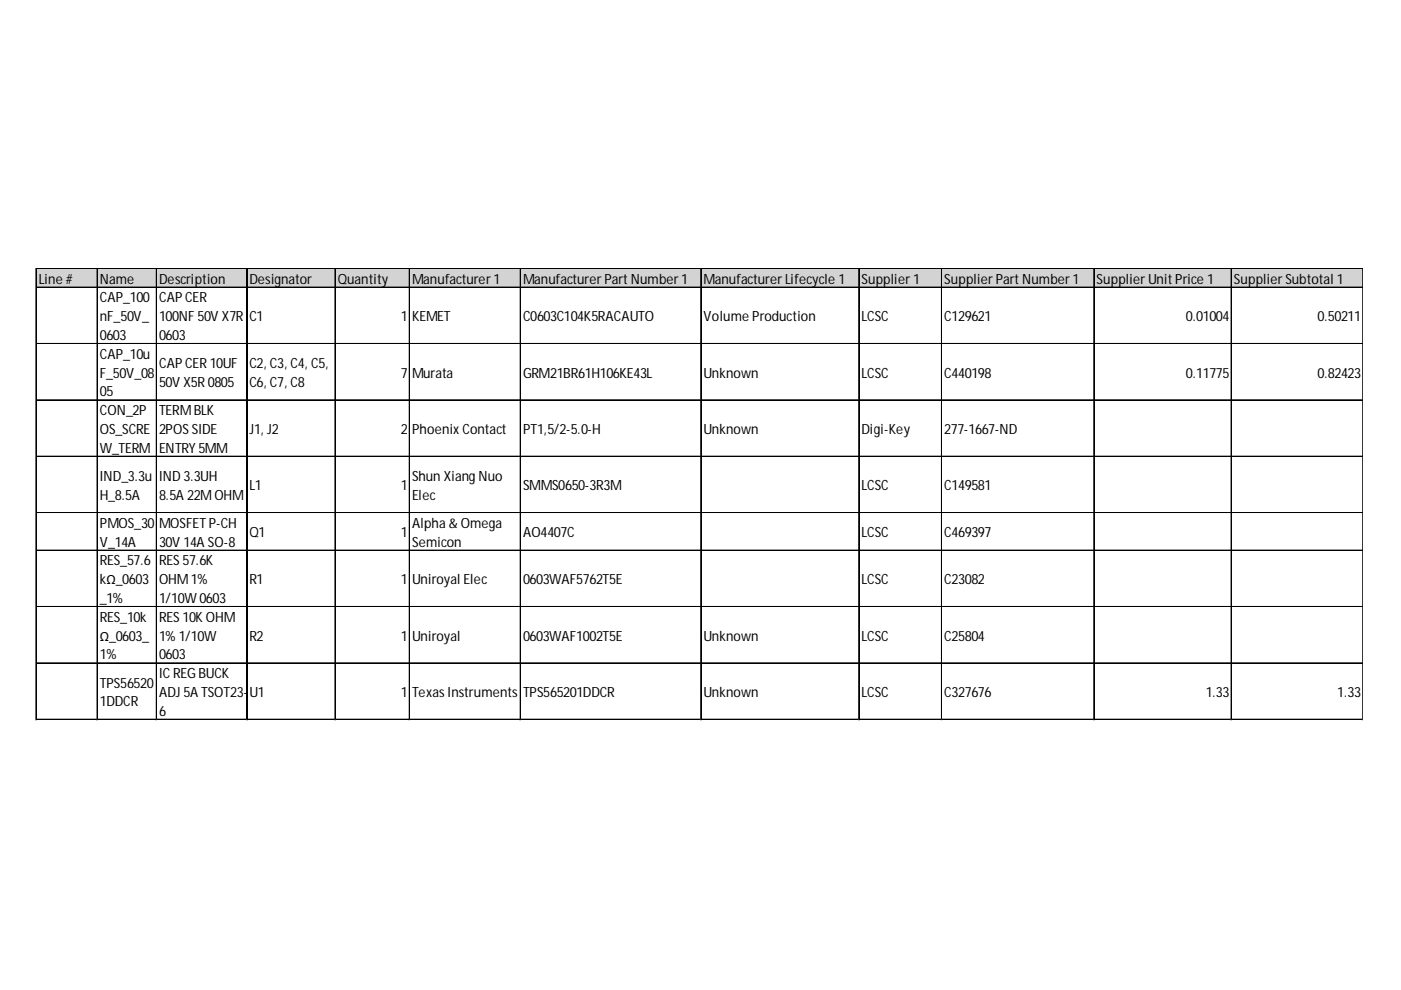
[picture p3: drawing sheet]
<svg xmlns="http://www.w3.org/2000/svg" width="297mm" height="210mm" viewBox="0 0 297 210" stroke-linecap="round" stroke-linejoin="round" font-family="sans-serif">
<defs><g id="words">
<g font-size="3">
<text x="8.2" y="60.1">Line #</text>
<text x="21.2" y="60.1">Name</text>
<text x="21.2" y="64.1">CAP_100</text>
<text x="33.7" y="60.1">Description</text>
<text x="33.7" y="64.1">CAPCER</text>
<text x="52.9" y="60.1">Designator</text>
<text x="71.6" y="60.1">Quantity</text>
<text x="87.4" y="60.1">Manufacturer1</text>
<text x="110.9" y="60.1">ManufacturerPartNumber1</text>
<text x="149.2" y="60.1">ManufacturerLifecycle 1</text>
<text x="182.7" y="60.1">Supplier1</text>
<text x="200.2" y="60.1">SupplierPartNumber1</text>
<text x="232.5" y="60.1">SupplierUnitPrice 1</text>
<text x="261.6" y="60.1">SupplierSubtotal 1</text>
<text x="21.2" y="68.1">nF_50V_</text>
<text x="33.7" y="68.1">100NF 50V X7R</text>
<text x="52.9" y="68.1">C1</text>
<text x="85" y="68.1">1</text>
<text x="87.4" y="68.1">KEMET</text>
<text x="110.9" y="68.1">C0603C104K5RACAUTO</text>
<text x="149.2" y="68.1">Volume Production</text>
<text x="182.7" y="68.1">LCSC</text>
<text x="200.2" y="68.1">C129621</text>
<text x="251.4" y="68.1">0.01004</text>
<text x="279.4" y="68.1">0.50211</text>
<text x="21.2" y="72.1">0603</text>
<text x="21.2" y="76.1">CAP_10u</text>
<text x="33.7" y="72.1">0603</text>
<text x="21.2" y="80">F_50V_08</text>
<text x="33.7" y="78.1">CAPCER10UF</text>
<text x="33.7" y="82">50V X5R0805</text>
<text x="52.9" y="78.1">C2, C3, C4, C5,</text>
<text x="52.9" y="82">C6, C7, C8</text>
<text x="85" y="80">7</text>
<text x="87.4" y="80">Murata</text>
<text x="110.9" y="80">GRM21BR61H106KE43L</text>
<text x="149.2" y="80">Unknown</text>
<text x="182.7" y="80">LCSC</text>
<text x="200.2" y="80">C440198</text>
<text x="251.4" y="80">0.11775</text>
<text x="279.4" y="80">0.82423</text>
<text x="21.2" y="84">05</text>
<text x="21.2" y="88">CON_2P</text>
<text x="33.7" y="88">TERMBLK</text>
<text x="21.2" y="92">OS_SCRE</text>
<text x="21.2" y="96">W_TERM</text>
<text x="33.7" y="92">2POSSIDE</text>
<text x="33.7" y="96">ENTRY5MM</text>
<text x="52.9" y="92">J1, J2</text>
<text x="85" y="92">2</text>
<text x="87.4" y="92">PhoenixContact</text>
<text x="110.9" y="92">PT1,5/2-5.0-H</text>
<text x="149.2" y="92">Unknown</text>
<text x="182.7" y="92">Digi-Key</text>
<text x="200.2" y="92">277-1667-ND</text>
<text x="21.2" y="102">IND_3.3u</text>
<text x="33.7" y="102">IND 3.3UH</text>
<text x="87.4" y="102">Shun XiangNuo</text>
<text x="21.2" y="105.9">H_8.5A</text>
<text x="33.7" y="105.9">8.5A 22MOHM</text>
<text x="52.9" y="103.9">L1</text>
<text x="85" y="103.9">1</text>
<text x="87.4" y="105.9">Elec</text>
<text x="110.9" y="103.9">SMMS0650-3R3M</text>
<text x="182.7" y="103.9">LCSC</text>
<text x="200.2" y="103.9">C149581</text>
<text x="21.2" y="111.9">PMOS_30</text>
<text x="33.7" y="111.9">MOSFETP-CH</text>
<text x="52.9" y="113.9">Q1</text>
<text x="85" y="113.9">1</text>
<text x="87.4" y="111.9">Alpha &amp; Omega</text>
<text x="110.9" y="113.9">AO4407C</text>
<text x="182.7" y="113.9">LCSC</text>
<text x="200.2" y="113.9">C469397</text>
<text x="21.2" y="115.9">V_14A</text>
<text x="21.2" y="119.9">RES_57.6</text>
<text x="33.7" y="115.9">30V 14A SO-8</text>
<text x="33.7" y="119.9">RES57.6K</text>
<text x="87.4" y="115.9">Semicon</text>
<text x="21.2" y="123.9">kΩ_0603</text>
<text x="33.7" y="123.9">OHM1%</text>
<text x="52.9" y="123.9">R1</text>
<text x="85" y="123.9">1</text>
<text x="87.4" y="123.9">Uniroyal Elec</text>
<text x="110.9" y="123.9">0603WAF5762T5E</text>
<text x="182.7" y="123.9">LCSC</text>
<text x="200.2" y="123.9">C23082</text>
<text x="21.2" y="127.8">_1%</text>
<text x="21.2" y="131.8">RES_10k</text>
<text x="33.7" y="127.8">1/10W0603</text>
<text x="33.7" y="131.8">RES10KOHM</text>
<text x="21.2" y="135.8">Ω_0603_</text>
<text x="33.7" y="135.8">1%1/10W</text>
<text x="52.9" y="135.8">R2</text>
<text x="85" y="135.8">1</text>
<text x="87.4" y="135.8">Uniroyal</text>
<text x="110.9" y="135.8">0603WAF1002T5E</text>
<text x="149.2" y="135.8">Unknown</text>
<text x="182.7" y="135.8">LCSC</text>
<text x="200.2" y="135.8">C25804</text>
<text x="21.2" y="139.8">1%</text>
<text x="33.7" y="139.8">0603</text>
<text x="33.7" y="143.8">ICREGBUCK</text>
<text x="21.2" y="145.8">TPS56520</text>
<text x="21.2" y="149.8">1DDCR</text>
<text x="33.7" y="147.8">ADJ5A TSOT23-</text>
<text x="52.9" y="147.8">U1</text>
<text x="85" y="147.8">1</text>
<text x="87.4" y="147.8">TexasInstruments</text>
<text x="110.9" y="147.8">TPS565201DDCR</text>
<text x="149.2" y="147.8">Unknown</text>
<text x="182.7" y="147.8">LCSC</text>
<text x="200.2" y="147.8">C327676</text>
<text x="255.6" y="147.8">1.33</text>
<text x="283.5" y="147.8">1.33</text>
<text x="33.7" y="151.7">6</text>
</g>
</g></defs>
<path d="M7.8 57h281.2v4.1h-281.2z" fill="#d3d3d3"/>
<g fill="none" stroke="#000" stroke-width=".21">
<path d="M7.6 56.9v95.8M7.7 56.9v95.8M7.8 56.9h281.2M7.8 57h281.2M20.6 57.1v95.6M20.7 57.1v95.6M33.1 57.1v95.6M33.2 57.1v95.6M52.3 57.1v95.6M52.4 57.1v95.6M71 57.1v95.6M71.1 57.1v95.6"/>
<path d="M86.8 57.1v95.6M86.9 57.1v95.6M110.3 57.1v95.6M110.4 57.1v95.6M148.6 57.1v95.6M148.7 57.1v95.6M182.1 57.1v95.6M182.2 57.1v95.6M199.6 57.1v95.6M199.7 57.1v95.6M231.9 57.1v95.6M232 57.1v95.6"/>
<path d="M261 57.1v95.6M261.1 57.1v95.6M288.9 57.1v95.6M289 57.1v95.6M7.8 60.9h281.2M7.8 61h281.2M7.8 72.8h281.2M7.8 72.9h281.2M7.8 84.8h281.2M7.8 84.9h281.2M7.8 96.7h281.2M7.8 96.8h281.2"/>
<path d="M7.8 108.7h281.2M7.8 108.8h281.2M7.8 116.6h281.2M7.8 116.7h281.2M7.8 128.6h281.2M7.8 128.7h281.2M7.8 140.5h281.2M7.8 140.6h281.2M7.8 152.5h281.2M7.8 152.6h281.2"/>
</g>
<path d="M7.6 152.7h.1" fill="none" stroke="#d4d4d4" stroke-width=".21"/>
<path d="M7.6 152.7h.2z" fill="#d4d4d4"/>
<path d="M20.6 152.7h.1" fill="none" stroke="#d4d4d4" stroke-width=".21"/>
<path d="M20.6 152.7h.2z" fill="#d4d4d4"/>
<path d="M33.1 152.7h.1" fill="none" stroke="#d4d4d4" stroke-width=".21"/>
<path d="M33.1 152.7h.2z" fill="#d4d4d4"/>
<path d="M52.3 152.7h.1" fill="none" stroke="#d4d4d4" stroke-width=".21"/>
<path d="M52.3 152.7h.2z" fill="#d4d4d4"/>
<path d="M71 152.7h.1" fill="none" stroke="#d4d4d4" stroke-width=".21"/>
<path d="M71 152.7h.2z" fill="#d4d4d4"/>
<path d="M86.8 152.7h.1" fill="none" stroke="#d4d4d4" stroke-width=".21"/>
<path d="M86.8 152.7h.2z" fill="#d4d4d4"/>
<path d="M110.3 152.7h.1" fill="none" stroke="#d4d4d4" stroke-width=".21"/>
<path d="M110.3 152.7h.2z" fill="#d4d4d4"/>
<path d="M148.6 152.7h.1" fill="none" stroke="#d4d4d4" stroke-width=".21"/>
<path d="M148.6 152.7h.2z" fill="#d4d4d4"/>
<path d="M182.1 152.7h.1" fill="none" stroke="#d4d4d4" stroke-width=".21"/>
<path d="M182.1 152.7h.2z" fill="#d4d4d4"/>
<path d="M199.6 152.7h.1" fill="none" stroke="#d4d4d4" stroke-width=".21"/>
<path d="M199.6 152.7h.2z" fill="#d4d4d4"/>
<path d="M231.9 152.7h.1" fill="none" stroke="#d4d4d4" stroke-width=".21"/>
<path d="M231.9 152.7h.2z" fill="#d4d4d4"/>
<path d="M261 152.7h.1" fill="none" stroke="#d4d4d4" stroke-width=".21"/>
<path d="M261 152.7h.2z" fill="#d4d4d4"/>
<path d="M288.9 152.7h.1" fill="none" stroke="#d4d4d4" stroke-width=".21"/>
<path d="M288.9 152.7h.1z" fill="#d4d4d4"/>
<use href="#words"/>
</svg>
